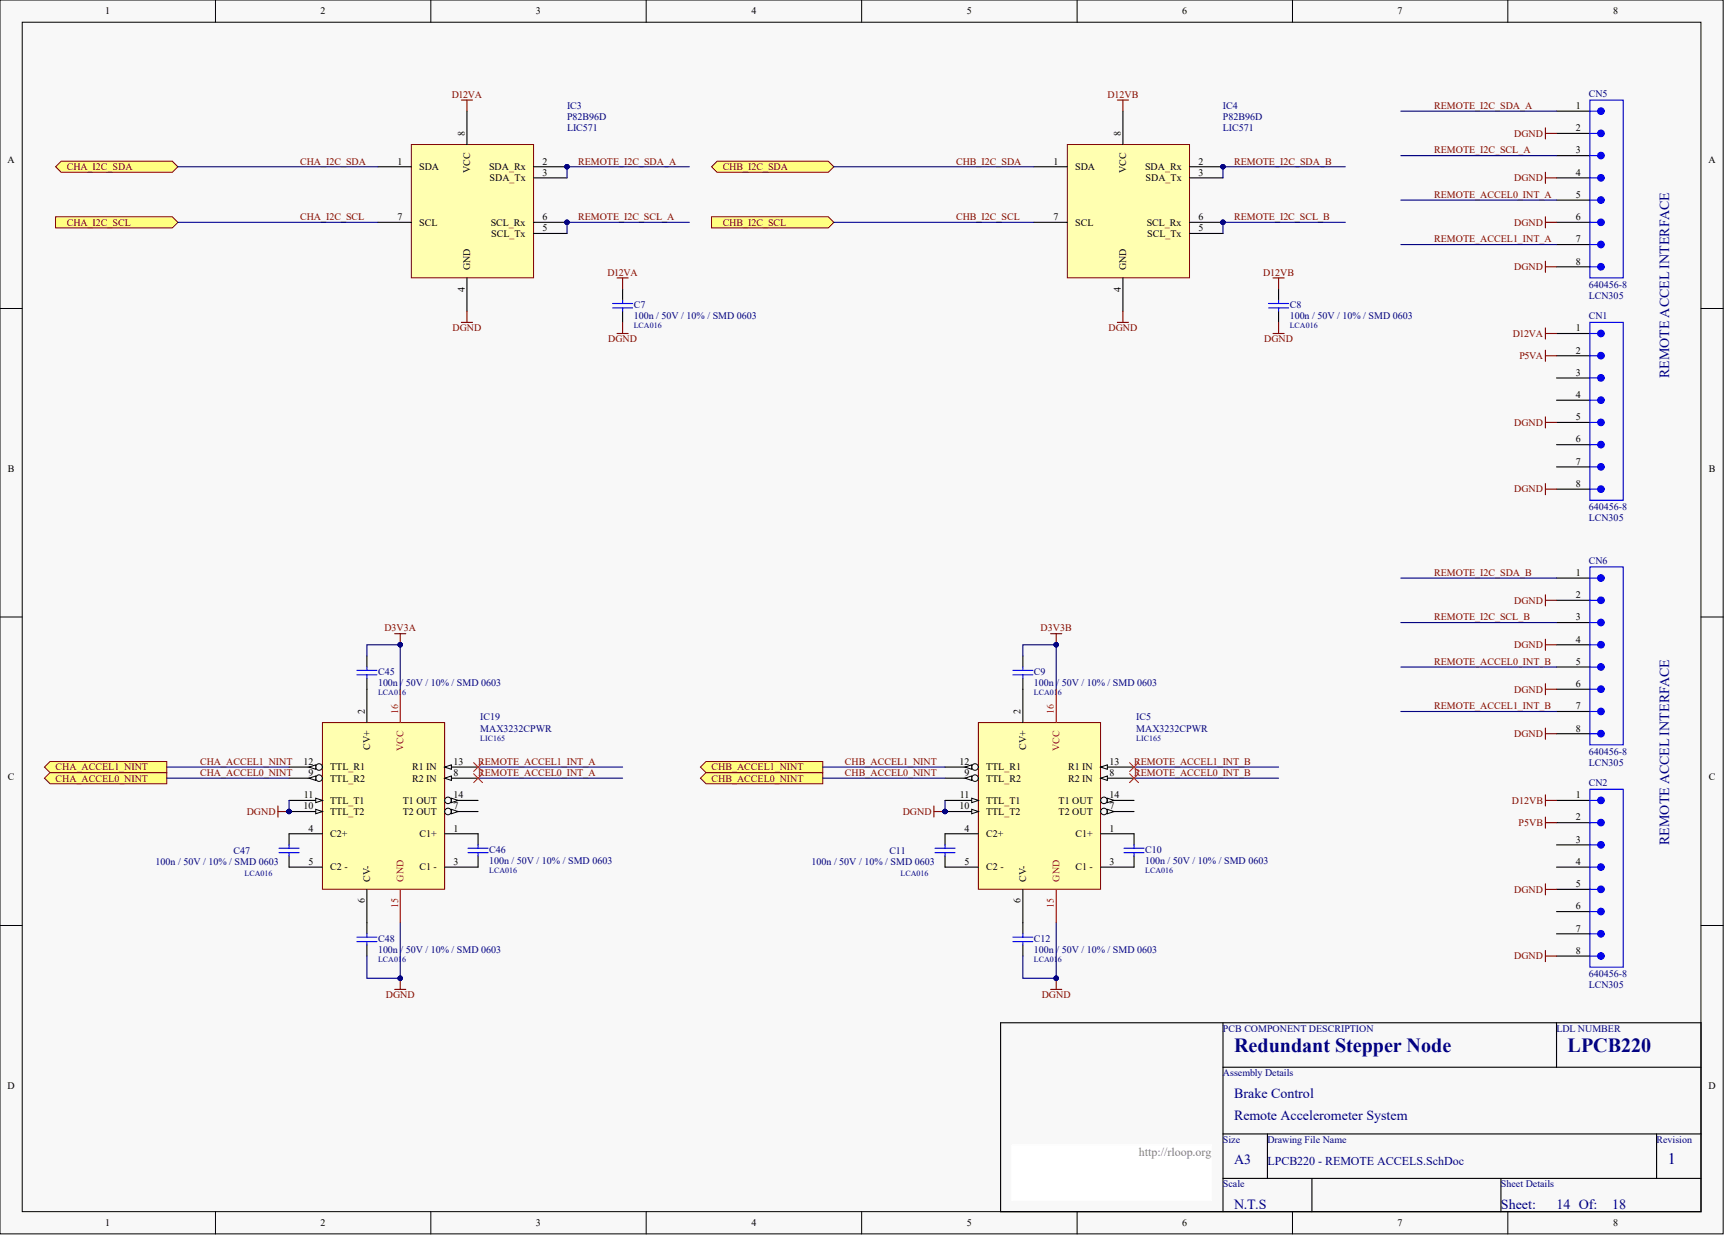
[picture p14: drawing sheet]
<svg xmlns="http://www.w3.org/2000/svg" width="656mm" height="471mm" viewBox="0 0 656 471" stroke-linecap="round" stroke-linejoin="round" font-family="sans-serif">
<defs><g id="words">
<g font-size="7.6" fill="#000080">
<text x="469.2" y="399.8">Redundant Stepper Node</text>
<text x="596" y="399.8">LPCB220</text>
</g>
<text font-size="6.1" fill="#000080" x="634" y="442.4">1</text>
<g font-size="5.3" fill="#000080">
<text x="634.6" y="143.7" transform="rotate(-90 634.6 143.7)">REMOTE ACCEL INTERFACE</text>
<text x="634.6" y="321.2" transform="rotate(-90 634.6 321.2)">REMOTE ACCEL INTERFACE</text>
<text x="469.2" y="417.2">Brake Control</text>
<text x="469.2" y="425.7">Remote Accelerometer System</text>
<text x="469.2" y="442.6">A3</text>
<text x="469.2" y="459.5">N.T.S</text>
<text x="570.6" y="459.5">Sheet:</text>
<text x="591.7" y="459.5">14 Of:</text>
<text x="612.9" y="459.5">18</text>
</g>
<text font-size="4.6" fill="#808080" x="432.9" y="439.3">http://rloop.org</text>
<text font-size="4.6" fill="#000080" x="481.8" y="442.7">LPCB220 - REMOTE ACCELS.SchDoc</text>
<g font-size="3.8">
<text x="40" y="5.5">1</text>
<text x="121.9" y="5.5">2</text>
<text x="203.8" y="5.5">3</text>
<text x="285.7" y="5.5">4</text>
<text x="367.6" y="5.5">5</text>
<text x="449.5" y="5.5">6</text>
<text x="531.3" y="5.5">7</text>
<text x="613.3" y="5.5">8</text>
<text x="599.1" y="41.4">1</text>
<text x="176.7" y="51.6" transform="rotate(-90 176.7 51.6)">8</text>
<text x="426.1" y="51.6" transform="rotate(-90 426.1 51.6)">8</text>
<text x="599.1" y="49.9">2</text>
<text x="599.1" y="58.3">3</text>
<text x="2.8" y="62">A</text>
<text x="151.1" y="62.5">1</text>
<text x="159.3" y="64.7">SDA</text>
<text x="178.8" y="65.8" transform="rotate(-90 178.8 65.8)">VCC</text>
<text x="185.9" y="64.7">SDA_Rx</text>
<text x="206.3" y="62.5">2</text>
<text x="400.5" y="62.5">1</text>
<text x="408.7" y="64.7">SDA</text>
<text x="428.2" y="65.8" transform="rotate(-90 428.2 65.8)">VCC</text>
<text x="435.3" y="64.7">SDA_Rx</text>
<text x="455.6" y="62.5">2</text>
<text x="649.5" y="62">A</text>
<text x="186.1" y="68.9">SDA_Tx</text>
<text x="206.3" y="66.8">3</text>
<text x="435.5" y="68.9">SDA_Tx</text>
<text x="455.6" y="66.8">3</text>
<text x="599.1" y="66.8">4</text>
<text x="599.1" y="75.2">5</text>
<text x="151.1" y="83.7">7</text>
<text x="206.3" y="83.7">6</text>
<text x="400.5" y="83.7">7</text>
<text x="455.6" y="83.7">6</text>
<text x="599.1" y="83.7">6</text>
<text x="159.3" y="85.8">SCL</text>
<text x="186.6" y="85.8">SCL_Rx</text>
<text x="206.3" y="87.9">5</text>
<text x="408.7" y="85.8">SCL</text>
<text x="435.9" y="85.8">SCL_Rx</text>
<text x="455.6" y="87.9">5</text>
<text x="186.8" y="90">SCL_Tx</text>
<text x="436.2" y="90">SCL_Tx</text>
<text x="599.1" y="92.1">7</text>
<text x="599.1" y="100.6">8</text>
<text x="178.8" y="102.7" transform="rotate(-90 178.8 102.7)">GND</text>
<text x="428.2" y="102.7" transform="rotate(-90 428.2 102.7)">GND</text>
<text x="176.7" y="110.9" transform="rotate(-90 176.7 110.9)">4</text>
<text x="426.1" y="110.9" transform="rotate(-90 426.1 110.9)">4</text>
<text x="599.1" y="125.9">1</text>
<text x="599.1" y="134.4">2</text>
<text x="599.1" y="142.8">3</text>
<text x="599.1" y="151.3">4</text>
<text x="599.1" y="159.7">5</text>
<text x="599.1" y="168.2">6</text>
<text x="3" y="179.3">B</text>
<text x="599.1" y="176.6">7</text>
<text x="649.6" y="179.3">B</text>
<text x="599.1" y="185.1">8</text>
<text x="599.1" y="218.9">1</text>
<text x="599.1" y="227.3">2</text>
<text x="599.1" y="235.8">3</text>
<text x="599.1" y="244.2">4</text>
<text x="599.1" y="252.7">5</text>
<text x="599.1" y="261.1">6</text>
<text x="599.1" y="269.6">7</text>
<text x="138.6" y="271.3" transform="rotate(-90 138.6 271.3)">2</text>
<text x="388" y="271.3" transform="rotate(-90 388 271.3)">2</text>
<text x="599.1" y="278.1">8</text>
<text x="140.7" y="285.1" transform="rotate(-90 140.7 285.1)">CV+</text>
<text x="390.1" y="285.1" transform="rotate(-90 390.1 285.1)">CV+</text>
<text x="115.4" y="290.7">12</text>
<text x="125.5" y="292.8">TTL_R1</text>
<text x="156.7" y="292.8">R1 IN</text>
<text x="172.4" y="290.7">13</text>
<text x="364.8" y="290.7">12</text>
<text x="374.9" y="292.8">TTL_R1</text>
<text x="406.1" y="292.8">R1 IN</text>
<text x="421.8" y="290.7">13</text>
<text x="3" y="296.6">C</text>
<text x="117.3" y="295">9</text>
<text x="125.5" y="297.1">TTL_R2</text>
<text x="156.7" y="297.1">R2 IN</text>
<text x="172.4" y="295">8</text>
<text x="366.7" y="295">9</text>
<text x="374.9" y="297.1">TTL_R2</text>
<text x="406.1" y="297.1">R2 IN</text>
<text x="421.8" y="295">8</text>
<text x="649.6" y="296.6">C</text>
<text x="115.5" y="303.4">11</text>
<text x="125.5" y="305.5">TTL_T1</text>
<text x="153.1" y="305.5">T1 OUT</text>
<text x="172.4" y="303.4">14</text>
<text x="364.9" y="303.4">11</text>
<text x="374.9" y="305.5">TTL_T1</text>
<text x="402.5" y="305.5">T1 OUT</text>
<text x="421.8" y="303.4">14</text>
<text x="599.1" y="303.4">1</text>
<text x="115.4" y="307.6">10</text>
<text x="125.5" y="309.7">TTL_T2</text>
<text x="153.1" y="309.7">T2 OUT</text>
<text x="172.4" y="307.6">7</text>
<text x="364.8" y="307.6">10</text>
<text x="374.9" y="309.7">TTL_T2</text>
<text x="402.5" y="309.7">T2 OUT</text>
<text x="421.8" y="307.6">7</text>
<text x="599.1" y="311.9">2</text>
<text x="117.3" y="316.1">4</text>
<text x="172.4" y="316.1">1</text>
<text x="366.7" y="316.1">4</text>
<text x="421.8" y="316.1">1</text>
<text x="125.5" y="318.2">C2+</text>
<text x="159.5" y="318.2">C1+</text>
<text x="374.9" y="318.2">C2+</text>
<text x="408.9" y="318.2">C1+</text>
<text x="599.1" y="320.3">3</text>
<text x="117.3" y="328.8">5</text>
<text x="172.4" y="328.8">3</text>
<text x="366.7" y="328.8">5</text>
<text x="421.8" y="328.8">3</text>
<text x="599.1" y="328.8">4</text>
<text x="125.5" y="330.9">C2 -</text>
<text x="140.7" y="335.1" transform="rotate(-90 140.7 335.1)">CV-</text>
<text x="159.4" y="330.9">C1 -</text>
<text x="374.9" y="330.9">C2 -</text>
<text x="390.1" y="335.1" transform="rotate(-90 390.1 335.1)">CV-</text>
<text x="408.8" y="330.9">C1 -</text>
<text x="599.1" y="337.2">5</text>
<text x="138.6" y="343.3" transform="rotate(-90 138.6 343.3)">6</text>
<text x="388" y="343.3" transform="rotate(-90 388 343.3)">6</text>
<text x="599.1" y="345.7">6</text>
<text x="599.1" y="354.1">7</text>
<text x="599.1" y="362.6">8</text>
<text x="2.8" y="413.8">D</text>
<text x="649.5" y="413.8">D</text>
<text x="40" y="466.1">1</text>
<text x="121.9" y="466.1">2</text>
<text x="203.8" y="466.1">3</text>
<text x="285.7" y="466.1">4</text>
<text x="367.6" y="466.1">5</text>
<text x="449.5" y="466.1">6</text>
<text x="531.3" y="466.1">7</text>
<text x="613.3" y="466.1">8</text>
</g>
<g font-size="3.8" fill="#800000">
<text x="171.7" y="37.2">D12VA</text>
<text x="421" y="37.2">D12VB</text>
<text x="545.2" y="41.4">REMOTE_I2C_SDA_A</text>
<text x="575.6" y="52">DGND</text>
<text x="545.2" y="58.3">REMOTE_I2C_SCL_A</text>
<text x="25.4" y="64.7">CHA_I2C_SDA</text>
<text x="114.1" y="62.5">CHA_I2C_SDA</text>
<text x="219.8" y="62.5">REMOTE_I2C_SDA_A</text>
<text x="274.7" y="64.7">CHB_I2C_SDA</text>
<text x="363.5" y="62.5">CHB_I2C_SDA</text>
<text x="469.2" y="62.5">REMOTE_I2C_SDA_B</text>
<text x="575.6" y="68.9">DGND</text>
<text x="545.2" y="75.2">REMOTE_ACCEL0_INT_A</text>
<text x="114.1" y="83.7">CHA_I2C_SCL</text>
<text x="219.8" y="83.7">REMOTE_I2C_SCL_A</text>
<text x="363.5" y="83.7">CHB_I2C_SCL</text>
<text x="469.2" y="83.7">REMOTE_I2C_SCL_B</text>
<text x="25.4" y="85.8">CHA_I2C_SCL</text>
<text x="274.7" y="85.8">CHB_I2C_SCL</text>
<text x="575.6" y="85.8">DGND</text>
<text x="545.2" y="92.1">REMOTE_ACCEL1_INT_A</text>
<text x="230.9" y="104.8">D12VA</text>
<text x="480.2" y="104.8">D12VB</text>
<text x="575.6" y="102.7">DGND</text>
<text x="172" y="125.9">DGND</text>
<text x="421.4" y="125.9">DGND</text>
<text x="231.2" y="130.2">DGND</text>
<text x="480.6" y="130.2">DGND</text>
<text x="575.1" y="128">D12VA</text>
<text x="577.6" y="136.5">P5VA</text>
<text x="575.6" y="161.8">DGND</text>
<text x="575.6" y="187.2">DGND</text>
<text x="545.2" y="218.9">REMOTE_I2C_SDA_B</text>
<text x="575.6" y="229.5">DGND</text>
<text x="545.2" y="235.8">REMOTE_I2C_SCL_B</text>
<text x="146.1" y="240">D3V3A</text>
<text x="395.6" y="240">D3V3B</text>
<text x="575.6" y="246.4">DGND</text>
<text x="545.2" y="252.7">REMOTE_ACCEL0_INT_B</text>
<text x="575.6" y="263.3">DGND</text>
<text x="545.2" y="269.6">REMOTE_ACCEL1_INT_B</text>
<text x="575.6" y="280.2">DGND</text>
<text x="21.1" y="292.8">CHA_ACCEL1_NINT</text>
<text x="76.1" y="290.7">CHA_ACCEL1_NINT</text>
<text x="181.7" y="290.7">REMOTE_ACCEL1_INT_A</text>
<text x="270.5" y="292.8">CHB_ACCEL1_NINT</text>
<text x="321.2" y="290.7">CHB_ACCEL1_NINT</text>
<text x="431.1" y="290.7">REMOTE_ACCEL1_INT_B</text>
<text x="21.1" y="297.1">CHA_ACCEL0_NINT</text>
<text x="76.1" y="295">CHA_ACCEL0_NINT</text>
<text x="181.7" y="295">REMOTE_ACCEL0_INT_A</text>
<text x="270.5" y="297.1">CHB_ACCEL0_NINT</text>
<text x="321.2" y="295">CHB_ACCEL0_NINT</text>
<text x="431.1" y="295">REMOTE_ACCEL0_INT_B</text>
<text x="574.8" y="305.5">D12VB</text>
<text x="93.8" y="309.7">DGND</text>
<text x="343.2" y="309.7">DGND</text>
<text x="577.3" y="314">P5VB</text>
<text x="575.6" y="339.3">DGND</text>
<text x="575.6" y="364.7">DGND</text>
<text x="146.7" y="379.5">DGND</text>
<text x="396" y="379.5">DGND</text>
</g>
<g font-size="3.8" fill="#000080">
<text x="215.6" y="41.4">IC3</text>
<text x="464.9" y="41.4">IC4</text>
<text x="604" y="36.8">CN5</text>
<text x="215.6" y="45.6">P82B96D</text>
<text x="464.9" y="45.6">P82B96D</text>
<text x="215.6" y="49.9">LIC571</text>
<text x="464.9" y="49.9">LIC571</text>
<text x="604" y="113.7">LCN305</text>
<text x="604" y="109.4">640456-8</text>
<text x="240.9" y="117.1">C7</text>
<text x="490.3" y="117.1">C8</text>
<text x="240.9" y="121.3">100n / 50V / 10% / SMD 0603</text>
<text x="490.3" y="121.3">100n / 50V / 10% / SMD 0603</text>
<text x="604" y="121.3">CN1</text>
<text x="604" y="194">640456-8</text>
<text x="604" y="198.2">LCN305</text>
<text x="604" y="214.2">CN6</text>
<text x="143.7" y="256.5">C45</text>
<text x="393.1" y="256.5">C9</text>
<text x="143.7" y="260.7">100n / 50V / 10% / SMD 0603</text>
<text x="393.1" y="260.7">100n / 50V / 10% / SMD 0603</text>
<text x="182.6" y="273.8">IC19</text>
<text x="432" y="273.8">IC5</text>
<text x="182.6" y="278.1">MAX3232CPWR</text>
<text x="432" y="278.1">MAX3232CPWR</text>
<text x="604" y="286.9">640456-8</text>
<text x="604" y="291.2">LCN305</text>
<text x="604" y="298.8">CN2</text>
<text x="59.2" y="328.8">100n / 50V / 10% / SMD 0603</text>
<text x="88.8" y="324.5">C47</text>
<text x="186" y="324.1">C46</text>
<text x="186" y="328.3">100n / 50V / 10% / SMD 0603</text>
<text x="308.5" y="328.8">100n / 50V / 10% / SMD 0603</text>
<text x="338.1" y="324.5">C11</text>
<text x="435.3" y="324.1">C10</text>
<text x="435.3" y="328.3">100n / 50V / 10% / SMD 0603</text>
<text x="143.7" y="357.9">C48</text>
<text x="393.1" y="357.9">C12</text>
<text x="143.7" y="362.1">100n / 50V / 10% / SMD 0603</text>
<text x="393.1" y="362.1">100n / 50V / 10% / SMD 0603</text>
<text x="604" y="371.4">640456-8</text>
<text x="604" y="375.7">LCN305</text>
<text x="464.9" y="392.1">PCB COMPONENT DESCRIPTION</text>
<text x="591.7" y="392.1">LDL NUMBER</text>
<text x="464.9" y="409">Assembly Details</text>
<text x="464.9" y="434.4">Size</text>
<text x="481.8" y="434.4">Drawing File Name</text>
<text x="629.8" y="434.4">Revision</text>
<text x="464.9" y="451.3">Scale</text>
<text x="570.6" y="451.3">Sheet Details</text>
</g>
<g font-size="3.8" fill="#f00">
<text x="151.3" y="271.3" transform="rotate(-90 151.3 271.3)">16</text>
<text x="400.7" y="271.3" transform="rotate(-90 400.7 271.3)">16</text>
<text x="153.4" y="285.5" transform="rotate(-90 153.4 285.5)">VCC</text>
<text x="402.8" y="285.5" transform="rotate(-90 402.8 285.5)">VCC</text>
<text x="153.4" y="335.1" transform="rotate(-90 153.4 335.1)">GND</text>
<text x="402.8" y="335.1" transform="rotate(-90 402.8 335.1)">GND</text>
<text x="151.3" y="345.2" transform="rotate(-90 151.3 345.2)">15</text>
<text x="400.7" y="345.2" transform="rotate(-90 400.7 345.2)">15</text>
</g>
<g font-size="3" fill="#000080">
<text x="240.9" y="124.8">LCA016</text>
<text x="490.3" y="124.8">LCA016</text>
<text x="143.7" y="264.3">LCA016</text>
<text x="393.1" y="264.3">LCA016</text>
<text x="182.6" y="281.6">LIC165</text>
<text x="432" y="281.6">LIC165</text>
<text x="93" y="333.2">LCA016</text>
<text x="186" y="331.9">LCA016</text>
<text x="342.4" y="333.2">LCA016</text>
<text x="435.3" y="331.9">LCA016</text>
<text x="143.7" y="365.7">LCA016</text>
<text x="393.1" y="365.7">LCA016</text>
</g>
</g></defs>
<g fill="#f8f8f8" stroke="#000" stroke-width=".38">
<path d="M0 0h655.1v469h-655.1z"/>
<path d="M8.5 8.5h638.1v452.1h-638.1z"/>
</g>
<g fill="none" stroke="#000" stroke-width=".38">
<path d="M81.9 0v8.5M163.8 0v8.5M245.7 0v8.5M327.6 0v8.5M409.5 0v8.5M491.4 0v8.5M573.2 0v8.5M0 117.3h8.5M646.7 117.3h8.4M0 234.5h8.5M646.7 234.5h8.4M0 351.8h8.5"/>
<path d="M646.7 351.8h8.4M81.9 460.6v8.5M163.8 460.6v8.5M245.7 460.6v8.5M327.6 460.6v8.5M409.5 460.6v8.5M491.4 460.6v8.5M573.2 460.6v8.5"/>
</g>
<path d="M380.4 388.8h266.3v71.8h-266.3zM464.9 388.8v71.8M591.7 388.8v16.9M464.9 405.7h181.8M464.9 431h181.8M481.8 431v16.9M629.8 431v16.9M464.9 447.9h181.8M498.7 447.9v12.7M570.6 447.9v12.7" fill="none" stroke="#000" stroke-width=".42"/>
<path d="M384.6 435.2h76.1v21.1h-76.1z" fill="#fff" stroke="#fff" stroke-width=".38"/>
<path d="M156.4 54.9h46.4v50.7h-46.4z" fill="#ffffb0" stroke="#800000" stroke-width=".38"/>
<path d="M177.5 42.3v12.6M143.7 63.4h12.7M202.9 63.4h12.7M202.9 67.6h12.7M143.7 84.5h12.7M202.9 84.5h12.7M202.9 88.7h12.7M177.5 105.6v12.7M236.7 109.9v4.2M236.7 118.3v4.2" fill="none" stroke="#000" stroke-width=".42"/>
<g fill="#000080" stroke="#000080" stroke-width=".38">
<circle cx="215.5" cy="63.4" r=".82"/>
<circle cx="215.5" cy="84.5" r=".82"/>
</g>
<path d="M175.4 38h4.2M177.5 38v4.3M177.5 118.3v4.2M234.6 105.6h4.2M236.7 105.6v4.3M175.4 122.5h4.2M234.6 126.8h4.2M236.7 122.5v4.3" fill="none" stroke="#800000" stroke-width=".42"/>
<path d="M232.9 117.1h7.6M232.9 115.4h7.6M236.7 114.1v1.3M236.7 117.1v1.2" fill="none" stroke="#00f" stroke-width=".42"/>
<g fill="#ffff80" stroke="#800000" stroke-width=".38">
<path d="M21.1 82.4h44.4l2.1 2.1-2.1 2.1h-44.4z" fill-rule="evenodd"/>
<path d="M21.1 63.4l2.1-2.1h42.3l2.1 2.1-2.1 2.1h-42.3z" fill-rule="evenodd"/>
</g>
<path d="M67.6 63.4h76.1M67.6 84.5h76.1" fill="none" stroke="#000080" stroke-width=".42"/>
<path d="M122.6 274.7h46.4v63.3h-46.4z" fill="#ffffb0" stroke="#800000" stroke-width=".38"/>
<path d="M169.1 291.6h12.6" fill="none" stroke="#000" stroke-width=".42"/>
<path d="M169.1 291.6l2.5-.9v1.7z" fill="#f8f8f8" stroke="#000" stroke-width=".38"/>
<path d="M169.1 295.8h12.6" fill="none" stroke="#000" stroke-width=".42"/>
<path d="M169.1 295.8l2.5-.8v1.6z" fill="#f8f8f8" stroke="#000" stroke-width=".38"/>
<path d="M109.9 304.3h12.7" fill="none" stroke="#000" stroke-width=".42"/>
<path d="M120 303.4l2.6 .9-2.6 .8z" fill="#f8f8f8" stroke="#000" stroke-width=".38"/>
<path d="M109.9 308.5h12.7" fill="none" stroke="#000" stroke-width=".42"/>
<path d="M120 307.6l2.6 .9-2.6 .8z" fill="#f8f8f8" stroke="#000" stroke-width=".38"/>
<circle cx="109.9" cy="308.5" r=".82" fill="#000080" stroke="#000080" stroke-width=".38"/>
<path d="M109.9 291.6h12.7" fill="none" stroke="#000" stroke-width=".42"/>
<circle cx="121.3" cy="291.6" r="1.25" fill="#f8f8f8" stroke="#000" stroke-width=".38"/>
<path d="M117.5 291.6l2.5-.9v1.7z" fill="#f8f8f8" stroke="#000" stroke-width=".38"/>
<path d="M109.9 295.8h12.7" fill="none" stroke="#000" stroke-width=".42"/>
<circle cx="121.3" cy="295.8" r="1.25" fill="#f8f8f8" stroke="#000" stroke-width=".38"/>
<path d="M117.5 295.8l2.5-.8v1.6z" fill="#f8f8f8" stroke="#000" stroke-width=".38"/>
<path d="M169.1 304.3h12.6" fill="none" stroke="#000" stroke-width=".42"/>
<circle cx="170.3" cy="304.2" r="1.25" fill="#f8f8f8" stroke="#000" stroke-width=".38"/>
<path d="M171.6 303.4l2.5 .9-2.5 .8z" fill="#f8f8f8" stroke="#000" stroke-width=".38"/>
<path d="M169.1 308.5h12.6" fill="none" stroke="#000" stroke-width=".42"/>
<circle cx="170.3" cy="308.5" r="1.25" fill="#f8f8f8" stroke="#000" stroke-width=".38"/>
<path d="M171.6 307.6l2.5 .9-2.5 .8z" fill="#f8f8f8" stroke="#000" stroke-width=".38"/>
<path d="M139.5 249.3v4.2M139.5 257.8v16.9M122.6 316.9h-12.7v4.3M169.1 316.9h12.6v4.3M109.9 325.4v4.2h12.7M139.5 338.1v16.9M181.7 325.4v4.2h-12.6M139.5 359.2v4.2" fill="none" stroke="#000" stroke-width=".42"/>
<path d="M152.2 262v12.7M152.2 338.1v12.6" fill="none" stroke="#f00" stroke-width=".42"/>
<g fill="#000080" stroke="#000080" stroke-width=".38">
<circle cx="109.9" cy="308.5" r=".82"/>
<circle cx="152.1" cy="245.1" r=".82"/>
<circle cx="152.1" cy="371.8" r=".82"/>
</g>
<g fill="none" stroke="#00f" stroke-width=".42">
<path d="M135.7 256.5h7.6M135.7 254.8h7.6M139.5 253.5v1.3M139.5 256.5v1.3M106.1 324.1h7.6M106.1 322.4h7.6M109.9 321.2v1.2M109.9 324.1v1.3M177.9 324.1h7.7M177.9 322.4h7.7M181.7 321.2v1.2M181.7 324.1v1.3"/>
<path d="M135.7 357.9h7.6M135.7 356.2h7.6M139.5 355v1.2M139.5 357.9v1.3"/>
</g>
<path d="M150 240.9h4.3M152.2 240.9v4.2M150 376.1h4.3M152.2 371.9v4.2" fill="none" stroke="#800000" stroke-width=".42"/>
<g fill="#ffff80" stroke="#800000" stroke-width=".38">
<path d="M16.9 295.8l2.1-2.1h44.4v4.2h-44.4z" fill-rule="evenodd"/>
<path d="M16.9 291.6l2.1-2.1h44.4v4.2h-44.4z" fill-rule="evenodd"/>
</g>
<g fill="none" stroke="#000080" stroke-width=".42">
<path d="M532.6 42.3h59.1M532.6 59.2h59.1M532.6 76.1h59.1M532.6 93h59.1M532.6 219.7h59.1M532.6 236.6h59.1M532.6 253.5h59.1M532.6 270.4h59.1M63.4 291.6h46.5M63.4 295.8h46.5M181.7 291.6h55M181.7 295.8h55"/>
<path d="M109.9 304.3v4.2"/>
</g>
<g fill="none" stroke="#800000" stroke-width=".42">
<path d="M587.5 48.6v4.2M587.5 50.7h4.2M587.5 65.5v4.2M587.5 67.6h4.2M587.5 82.4v4.2M587.5 99.3v4.2M587.5 84.5h4.2M587.5 101.4h4.2M587.5 124.7v4.2M587.5 133.1v4.2M587.5 126.8h4.2M587.5 135.2h4.2"/>
<path d="M587.5 158.5v4.2M587.5 160.6h4.2M587.5 183.8v4.2M587.5 185.9h4.2M587.5 226.1v4.2M587.5 228.2h4.2M587.5 243v4.2M587.5 259.9v4.2M587.5 245.1h4.2M587.5 276.8v4.2M587.5 262h4.2M587.5 278.9h4.2"/>
<path d="M105.7 306.4v4.2M105.7 308.5h4.2M587.5 302.1v4.3M587.5 310.6v4.2M587.5 304.3h4.2M587.5 312.7h4.2M587.5 335.9v4.3M587.5 338.1h4.2M587.5 361.3v4.2M587.5 363.4h4.2"/>
</g>
<circle cx="109.9" cy="308.5" r=".82" fill="#000080" stroke="#000080" stroke-width=".38"/>
<g fill="none" stroke="#000" stroke-width=".42">
<path d="M591.7 50.7h12.7M591.7 59.2h12.7M591.7 42.3h12.7M591.7 67.6h12.7M591.7 76.1h12.7M591.7 84.5h12.7M591.7 93h12.7M591.7 101.4h12.7M591.7 135.2h12.7M591.7 126.8h12.7M591.7 143.7h12.7M591.7 152.1h12.7"/>
<path d="M591.7 169h12.7M591.7 177.5h12.7M591.7 160.6h12.7M591.7 185.9h12.7M591.7 219.7h12.7M591.7 228.2h12.7M591.7 236.6h12.7M591.7 245.1h12.7M591.7 253.5h12.7M591.7 262h12.7M591.7 270.4h12.7M591.7 278.9h12.7"/>
<path d="M591.7 312.7h12.7M591.7 304.3h12.7M591.7 321.2h12.7M591.7 329.6h12.7M591.7 338.1h12.7M591.7 346.5h12.7M591.7 355h12.7M591.7 363.4h12.7"/>
</g>
<g fill="none" stroke="#00f" stroke-width=".42">
<path d="M604.4 38h12.7v67.6h-12.7zM604.4 50.7h3M604.4 42.3h3M604.4 59.2h3M604.4 67.6h3M604.4 76.1h3M604.4 84.5h3M604.4 93h3M604.4 101.4h3M604.4 122.5h12.7v67.7h-12.7zM604.4 135.2h3M604.4 126.8h3"/>
<path d="M604.4 143.7h3M604.4 152.1h3M604.4 169h3M604.4 160.6h3M604.4 177.5h3M604.4 185.9h3M604.4 215.5h12.7v67.6h-12.7zM604.4 219.7h3M604.4 228.2h3M604.4 236.6h3M604.4 245.1h3M604.4 253.5h3"/>
<path d="M604.4 262h3M604.4 270.4h3M604.4 278.9h3M604.4 300h12.7v67.6h-12.7zM604.4 312.7h3M604.4 304.3h3M604.4 321.2h3M604.4 329.6h3M604.4 338.1h3M604.4 346.5h3M604.4 355h3M604.4 363.4h3"/>
</g>
<g fill="#00f" stroke="#00f" stroke-width=".42">
<circle cx="608.6" cy="50.7" r="1.25"/>
<circle cx="608.6" cy="42.2" r="1.25"/>
<circle cx="608.6" cy="59.1" r="1.25"/>
<circle cx="608.6" cy="67.6" r="1.25"/>
<circle cx="608.6" cy="84.5" r="1.25"/>
<circle cx="608.6" cy="76" r="1.25"/>
<circle cx="608.6" cy="92.9" r="1.25"/>
<circle cx="608.6" cy="101.4" r="1.25"/>
<circle cx="608.6" cy="135.2" r="1.25"/>
<circle cx="608.6" cy="126.8" r="1.25"/>
<circle cx="608.6" cy="143.7" r="1.25"/>
<circle cx="608.6" cy="152.1" r="1.25"/>
<circle cx="608.6" cy="169" r="1.25"/>
<circle cx="608.6" cy="160.6" r="1.25"/>
<circle cx="608.6" cy="177.5" r="1.25"/>
<circle cx="608.6" cy="185.9" r="1.25"/>
<circle cx="608.6" cy="228.2" r="1.25"/>
<circle cx="608.6" cy="219.7" r="1.25"/>
<circle cx="608.6" cy="236.6" r="1.25"/>
<circle cx="608.6" cy="245.1" r="1.25"/>
<circle cx="608.6" cy="262" r="1.25"/>
<circle cx="608.6" cy="253.5" r="1.25"/>
<circle cx="608.6" cy="270.4" r="1.25"/>
<circle cx="608.6" cy="278.9" r="1.25"/>
<circle cx="608.6" cy="312.7" r="1.25"/>
<circle cx="608.6" cy="304.2" r="1.25"/>
<circle cx="608.6" cy="321.1" r="1.25"/>
<circle cx="608.6" cy="329.6" r="1.25"/>
<circle cx="608.6" cy="346.5" r="1.25"/>
<circle cx="608.6" cy="338" r="1.25"/>
<circle cx="608.6" cy="354.9" r="1.25"/>
<circle cx="608.6" cy="363.4" r="1.25"/>
</g>
<path d="M371.9 274.7h46.5v63.3h-46.5z" fill="#ffffb0" stroke="#800000" stroke-width=".38"/>
<path d="M418.4 291.6h12.7" fill="none" stroke="#000" stroke-width=".42"/>
<path d="M418.4 291.6l2.6-.9v1.7z" fill="#f8f8f8" stroke="#000" stroke-width=".38"/>
<path d="M418.4 295.8h12.7" fill="none" stroke="#000" stroke-width=".42"/>
<path d="M418.4 295.8l2.6-.8v1.6z" fill="#f8f8f8" stroke="#000" stroke-width=".38"/>
<path d="M359.3 304.3h12.6" fill="none" stroke="#000" stroke-width=".42"/>
<path d="M369.4 303.4l2.5 .9-2.5 .8z" fill="#f8f8f8" stroke="#000" stroke-width=".38"/>
<path d="M359.3 308.5h12.6" fill="none" stroke="#000" stroke-width=".42"/>
<path d="M369.4 307.6l2.5 .9-2.5 .8z" fill="#f8f8f8" stroke="#000" stroke-width=".38"/>
<circle cx="359.2" cy="308.5" r=".82" fill="#000080" stroke="#000080" stroke-width=".38"/>
<path d="M359.3 291.6h12.6" fill="none" stroke="#000" stroke-width=".42"/>
<circle cx="370.7" cy="291.6" r="1.25" fill="#f8f8f8" stroke="#000" stroke-width=".38"/>
<path d="M366.9 291.6l2.5-.9v1.7z" fill="#f8f8f8" stroke="#000" stroke-width=".38"/>
<path d="M359.3 295.8h12.6" fill="none" stroke="#000" stroke-width=".42"/>
<circle cx="370.7" cy="295.8" r="1.25" fill="#f8f8f8" stroke="#000" stroke-width=".38"/>
<path d="M366.9 295.8l2.5-.8v1.6z" fill="#f8f8f8" stroke="#000" stroke-width=".38"/>
<path d="M418.4 304.3h12.7" fill="none" stroke="#000" stroke-width=".42"/>
<circle cx="419.7" cy="304.2" r="1.25" fill="#f8f8f8" stroke="#000" stroke-width=".38"/>
<path d="M421 303.4l2.5 .9-2.5 .8z" fill="#f8f8f8" stroke="#000" stroke-width=".38"/>
<path d="M418.4 308.5h12.7" fill="none" stroke="#000" stroke-width=".42"/>
<circle cx="419.7" cy="308.5" r="1.25" fill="#f8f8f8" stroke="#000" stroke-width=".38"/>
<path d="M421 307.6l2.5 .9-2.5 .8z" fill="#f8f8f8" stroke="#000" stroke-width=".38"/>
<path d="M388.9 249.3v4.2M388.9 257.8v16.9M371.9 316.9h-12.6v4.3M418.4 316.9h12.7v4.3M359.3 325.4v4.2h12.6M388.9 338.1v16.9M431.1 325.4v4.2h-12.7M388.9 359.2v4.2" fill="none" stroke="#000" stroke-width=".42"/>
<path d="M401.5 262v12.7M401.5 338.1v12.6" fill="none" stroke="#f00" stroke-width=".42"/>
<g fill="#000080" stroke="#000080" stroke-width=".38">
<circle cx="359.2" cy="308.5" r=".82"/>
<circle cx="401.5" cy="245.1" r=".82"/>
<circle cx="401.5" cy="371.8" r=".82"/>
</g>
<g fill="none" stroke="#00f" stroke-width=".42">
<path d="M385.1 256.5h7.6M385.1 254.8h7.6M388.9 253.5v1.3M388.9 256.5v1.3M355.5 324.1h7.6M355.5 322.4h7.6M359.3 321.2v1.2M359.3 324.1v1.3M427.3 324.1h7.6M427.3 322.4h7.6M431.1 321.2v1.2M431.1 324.1v1.3"/>
<path d="M385.1 357.9h7.6M385.1 356.2h7.6M388.9 355v1.2M388.9 357.9v1.3"/>
</g>
<path d="M399.4 240.9h4.2M401.5 240.9v4.2M399.4 376.1h4.2M401.5 371.9v4.2" fill="none" stroke="#800000" stroke-width=".42"/>
<g fill="#ffff80" stroke="#800000" stroke-width=".38">
<path d="M266.3 295.8l2.1-2.1h44.4v4.2h-44.4z" fill-rule="evenodd"/>
<path d="M266.3 291.6l2.1-2.1h44.4v4.2h-44.4z" fill-rule="evenodd"/>
</g>
<path d="M262.1 63.4h-46.5v4.2M262.1 84.5h-46.5v4.2M139.5 249.3v-4.2h12.7v16.9M388.9 249.3v-4.2h12.6v16.9M312.8 291.6h46.5M312.8 295.8h46.5M431.1 291.6h55M431.1 295.8h55M359.3 304.3v4.2M152.2 350.7v21.2h-12.7v-8.5M401.5 350.7v21.2h-12.6v-8.5" fill="none" stroke="#000080" stroke-width=".42"/>
<path d="M355 306.4v4.2M355 308.5h4.3" fill="none" stroke="#800000" stroke-width=".42"/>
<g fill="#000080" stroke="#000080" stroke-width=".38">
<circle cx="359.2" cy="308.5" r=".82"/>
<circle cx="215.5" cy="84.5" r=".82"/>
<circle cx="215.5" cy="63.4" r=".82"/>
<circle cx="152.1" cy="245.1" r=".82"/>
<circle cx="152.1" cy="371.8" r=".82"/>
<circle cx="401.5" cy="245.1" r=".82"/>
<circle cx="401.5" cy="371.8" r=".82"/>
</g>
<path d="M405.8 54.9h46.4v50.7h-46.4z" fill="#ffffb0" stroke="#800000" stroke-width=".38"/>
<path d="M426.9 42.3v12.6M393.1 63.4h12.7M452.3 63.4h12.6M452.3 67.6h12.6M393.1 84.5h12.7M452.3 84.5h12.6M452.3 88.7h12.6M426.9 105.6v12.7M486.1 109.9v4.2M486.1 118.3v4.2" fill="none" stroke="#000" stroke-width=".42"/>
<g fill="#000080" stroke="#000080" stroke-width=".38">
<circle cx="464.9" cy="63.4" r=".82"/>
<circle cx="464.9" cy="84.5" r=".82"/>
</g>
<path d="M424.8 38h4.2M426.9 38v4.3M426.9 118.3v4.2M484 105.6h4.2M486.1 105.6v4.3M424.8 122.5h4.2M484 126.8h4.2M486.1 122.5v4.3" fill="none" stroke="#800000" stroke-width=".42"/>
<path d="M482.3 117.1h7.6M482.3 115.4h7.6M486.1 114.1v1.3M486.1 117.1v1.2" fill="none" stroke="#00f" stroke-width=".42"/>
<g fill="#ffff80" stroke="#800000" stroke-width=".38">
<path d="M270.5 82.4h44.4l2.1 2.1-2.1 2.1h-44.4z" fill-rule="evenodd"/>
<path d="M270.5 63.4l2.1-2.1h42.3l2.1 2.1-2.1 2.1h-42.3z" fill-rule="evenodd"/>
</g>
<path d="M317 63.4h76.1M511.4 63.4h-46.5v4.2M317 84.5h76.1M511.4 84.5h-46.5v4.2" fill="none" stroke="#000080" stroke-width=".42"/>
<g fill="#000080" stroke="#000080" stroke-width=".38">
<circle cx="464.9" cy="84.5" r=".82"/>
<circle cx="464.9" cy="63.4" r=".82"/>
</g>
<path d="M180.1 294.1l3.3 3.4M180.1 289.9l3.3 3.4M183.4 294.1l-3.3 3.4M183.4 289.9l-3.3 3.4M429.4 294.1l3.4 3.4M429.4 289.9l3.4 3.4M432.8 294.1l-3.4 3.4M432.8 289.9l-3.4 3.4" fill="none" stroke="#f00" stroke-width=".38"/>
<use href="#words"/>
</svg>
